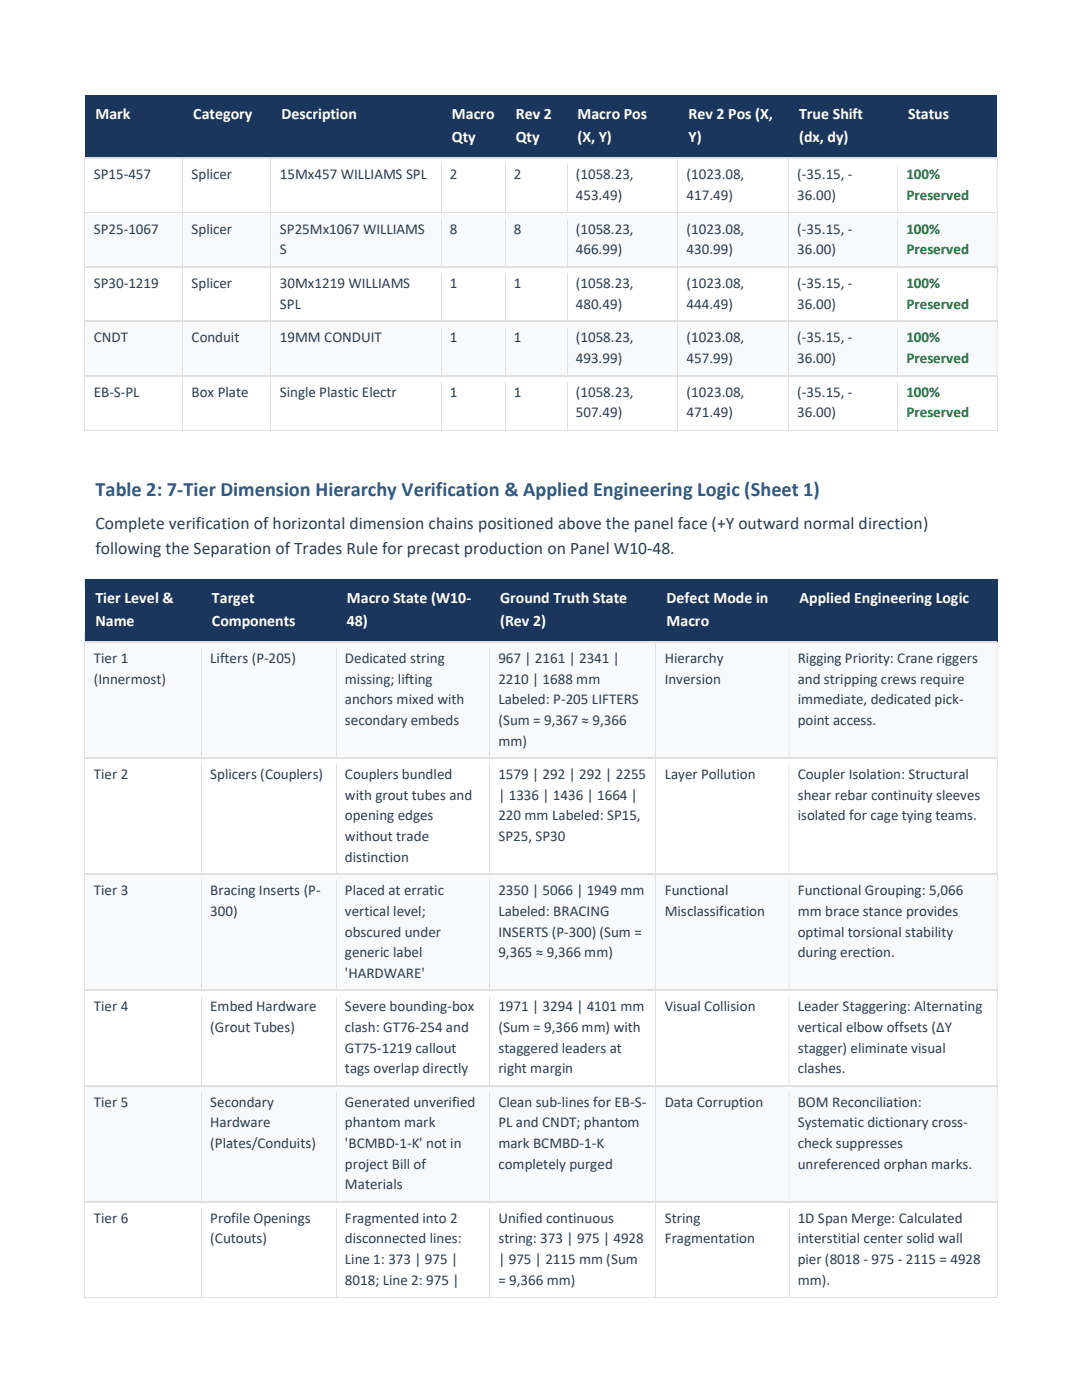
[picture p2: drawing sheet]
<svg xmlns="http://www.w3.org/2000/svg" width="216mm" height="279mm" viewBox="0 0 216 279" stroke-linecap="round" stroke-linejoin="round" font-family="sans-serif">
<defs><g id="words">
<text font-size="4.1" fill="#2e5b88" x="19" y="99">Table 2: 7-Tier Dimension Hierarchy Verification &amp; Applied Engineering Logic (Sheet 1)</text>
<g font-size="3.5" fill="#2c3e50">
<text x="19" y="105.6">Complete verification of horizontal dimension chains positioned above the panel face (+Y outward normal direction)</text>
<text x="19" y="110.5">following the Separation of Trades Rule for precast production on Panel W10-48.</text>
</g>
<g font-size="3.2" fill="#fff">
<text x="19" y="23.8">Mark</text>
<text x="38.6" y="23.8">Category</text>
<text x="56.2" y="23.8">Description</text>
<text x="90.2" y="23.8">Macro</text>
<text x="102.9" y="23.8">Rev 2</text>
<text x="115.2" y="23.8">Macro Pos</text>
<text x="137.4" y="23.8">Rev 2 Pos (X,</text>
<text x="159.5" y="23.8">True Shift</text>
<text x="181.2" y="23.8">Status</text>
<text x="90.2" y="28.3">Qty</text>
<text x="102.9" y="28.3">Qty</text>
<text x="115.2" y="28.3">(X, Y)</text>
<text x="137.4" y="28.3">Y)</text>
<text x="159.5" y="28.3">(dx, dy)</text>
<text x="19" y="120.4">Tier Level &amp;</text>
<text x="19" y="124.9">Name</text>
<text x="42.3" y="120.4">Target</text>
<text x="42.3" y="124.9">Components</text>
<text x="69.2" y="120.4">Macro State (W10-</text>
<text x="69.2" y="124.9">48)</text>
<text x="99.8" y="120.4">Ground Truth State</text>
<text x="99.8" y="124.9">(Rev 2)</text>
<text x="133" y="120.4">Defect Mode in</text>
<text x="133" y="124.9">Macro</text>
<text x="159.6" y="120.4">Applied Engineering Logic</text>
</g>
<g font-size="3" fill="#2c3e50">
<text x="18.7" y="35.8">SP15-457</text>
<text x="38.2" y="35.8">Splicer</text>
<text x="55.8" y="35.8">15Mx457 WILLIAMS SPL</text>
<text x="89.8" y="35.8">2</text>
<text x="102.5" y="35.8">2</text>
<text x="114.9" y="35.8">(1058.23,</text>
<text x="137" y="35.8">(1023.08,</text>
<text x="159.1" y="35.8">(-35.15, -</text>
<text x="114.9" y="39.9">453.49)</text>
<text x="137" y="39.9">417.49)</text>
<text x="159.1" y="39.9">36.00)</text>
<text x="18.7" y="46.7">SP25-1067</text>
<text x="38.2" y="46.7">Splicer</text>
<text x="55.8" y="46.7">SP25Mx1067 WILLIAMS</text>
<text x="89.8" y="46.7">8</text>
<text x="102.5" y="46.7">8</text>
<text x="114.9" y="46.7">(1058.23,</text>
<text x="137" y="46.7">(1023.08,</text>
<text x="159.1" y="46.7">(-35.15, -</text>
<text x="55.8" y="50.7">S</text>
<text x="114.9" y="50.7">466.99)</text>
<text x="137" y="50.7">430.99)</text>
<text x="159.1" y="50.7">36.00)</text>
<text x="18.7" y="57.5">SP30-1219</text>
<text x="38.2" y="57.5">Splicer</text>
<text x="55.8" y="57.5">30Mx1219 WILLIAMS</text>
<text x="89.8" y="57.5">1</text>
<text x="102.5" y="57.5">1</text>
<text x="114.9" y="57.5">(1058.23,</text>
<text x="137" y="57.5">(1023.08,</text>
<text x="159.1" y="57.5">(-35.15, -</text>
<text x="55.8" y="61.6">SPL</text>
<text x="114.9" y="61.6">480.49)</text>
<text x="137" y="61.6">444.49)</text>
<text x="159.1" y="61.6">36.00)</text>
<text x="18.7" y="68.3">CNDT</text>
<text x="38.2" y="68.3">Conduit</text>
<text x="55.8" y="68.3">19MM CONDUIT</text>
<text x="89.8" y="68.3">1</text>
<text x="102.5" y="68.3">1</text>
<text x="114.9" y="68.3">(1058.23,</text>
<text x="137" y="68.3">(1023.08,</text>
<text x="159.1" y="68.3">(-35.15, -</text>
<text x="114.9" y="72.4">493.99)</text>
<text x="137" y="72.4">457.99)</text>
<text x="159.1" y="72.4">36.00)</text>
<text x="18.7" y="79.2">EB-S-PL</text>
<text x="38.2" y="79.2">Box Plate</text>
<text x="55.8" y="79.2">Single Plastic Electr</text>
<text x="89.8" y="79.2">1</text>
<text x="102.5" y="79.2">1</text>
<text x="114.9" y="79.2">(1058.23,</text>
<text x="114.9" y="83.3">507.49)</text>
<text x="137" y="79.2">(1023.08,</text>
<text x="137" y="83.3">471.49)</text>
<text x="159.1" y="79.2">(-35.15, -</text>
<text x="159.1" y="83.3">36.00)</text>
<text x="18.7" y="132.4">Tier 1</text>
<text x="18.7" y="136.5">(Innermost)</text>
<text x="42" y="132.4">Lifters (P-205)</text>
<text x="68.8" y="132.4">Dedicated string</text>
<text x="68.8" y="136.5">missing; lifting</text>
<text x="99.4" y="132.4">967 | 2161 | 2341 |</text>
<text x="99.4" y="136.5">2210 | 1688 mm</text>
<text x="132.6" y="132.4">Hierarchy</text>
<text x="132.6" y="136.5">Inversion</text>
<text x="159.2" y="132.4">Rigging Priority: Crane riggers</text>
<text x="159.2" y="136.5">and stripping crews require</text>
<text x="68.8" y="140.6">anchors mixed with</text>
<text x="99.4" y="140.6">Labeled: P-205 LIFTERS</text>
<text x="159.2" y="140.6">immediate, dedicated pick-</text>
<text x="68.8" y="144.7">secondary embeds</text>
<text x="99.4" y="144.7">(Sum = 9,367 ≈ 9,366</text>
<text x="99.4" y="148.8">mm)</text>
<text x="159.2" y="144.7">point access.</text>
<text x="18.7" y="155.5">Tier 2</text>
<text x="42" y="155.5">Splicers (Couplers)</text>
<text x="68.8" y="155.5">Couplers bundled</text>
<text x="99.4" y="155.5">1579 | 292 | 292 | 2255</text>
<text x="132.6" y="155.5">Layer Pollution</text>
<text x="159.2" y="155.5">Coupler Isolation: Structural</text>
<text x="68.8" y="159.6">with grout tubes and</text>
<text x="99.4" y="159.6">| 1336 | 1436 | 1664 |</text>
<text x="159.2" y="159.6">shear rebar continuity sleeves</text>
<text x="68.8" y="163.7">opening edges</text>
<text x="68.8" y="167.9">without trade</text>
<text x="99.4" y="163.7">220 mm Labeled: SP15,</text>
<text x="99.4" y="167.9">SP25, SP30</text>
<text x="159.2" y="163.7">isolated for cage tying teams.</text>
<text x="68.8" y="172">distinction</text>
<text x="18.7" y="178.7">Tier 3</text>
<text x="42" y="178.7">Bracing Inserts (P-</text>
<text x="68.8" y="178.7">Placed at erratic</text>
<text x="99.4" y="178.7">2350 | 5066 | 1949 mm</text>
<text x="132.6" y="178.7">Functional</text>
<text x="159.2" y="178.7">Functional Grouping: 5,066</text>
<text x="42" y="182.8">300)</text>
<text x="68.8" y="182.8">vertical level;</text>
<text x="99.4" y="182.8">Labeled: BRACING</text>
<text x="132.6" y="182.8">Misclassification</text>
<text x="159.2" y="182.8">mm brace stance provides</text>
<text x="68.8" y="186.9">obscured under</text>
<text x="68.8" y="191">generic label</text>
<text x="99.4" y="186.9">INSERTS (P-300) (Sum =</text>
<text x="99.4" y="191">9,365 ≈ 9,366 mm)</text>
<text x="159.2" y="186.9">optimal torsional stability</text>
<text x="159.2" y="191">during erection.</text>
<text x="68.8" y="195.1">'HARDWARE'</text>
<text x="18.7" y="201.8">Tier 4</text>
<text x="42" y="201.8">Embed Hardware</text>
<text x="68.8" y="201.8">Severe bounding-box</text>
<text x="99.4" y="201.8">1971 | 3294 | 4101 mm</text>
<text x="132.6" y="201.8">Visual Collision</text>
<text x="159.2" y="201.8">Leader Staggering: Alternating</text>
<text x="42" y="206">(Grout Tubes)</text>
<text x="68.8" y="206">clash: GT76-254 and</text>
<text x="99.4" y="206">(Sum = 9,366 mm) with</text>
<text x="159.2" y="206">vertical elbow offsets (ΔY</text>
<text x="68.8" y="210.1">GT75-1219 callout</text>
<text x="68.8" y="214.2">tags overlap directly</text>
<text x="99.4" y="210.1">staggered leaders at</text>
<text x="99.4" y="214.2">right margin</text>
<text x="159.2" y="210.1">stagger) eliminate visual</text>
<text x="159.2" y="214.2">clashes.</text>
<text x="18.7" y="220.9">Tier 5</text>
<text x="42" y="220.9">Secondary</text>
<text x="68.8" y="220.9">Generated unverified</text>
<text x="99.4" y="220.9">Clean sub-lines for EB-S-</text>
<text x="132.6" y="220.9">Data Corruption</text>
<text x="159.2" y="220.9">BOM Reconciliation:</text>
<text x="42" y="225">Hardware</text>
<text x="68.8" y="225">phantom mark</text>
<text x="99.4" y="225">PL and CNDT; phantom</text>
<text x="159.2" y="225">Systematic dictionary cross-</text>
<text x="42" y="229.1">(Plates/Conduits)</text>
<text x="68.8" y="229.1">'BCMBD-1-K' not in</text>
<text x="68.8" y="233.2">project Bill of</text>
<text x="99.4" y="229.1">mark BCMBD-1-K</text>
<text x="99.4" y="233.2">completely purged</text>
<text x="159.2" y="229.1">check suppresses</text>
<text x="159.2" y="233.2">unreferenced orphan marks.</text>
<text x="68.8" y="237.3">Materials</text>
<text x="18.7" y="244.1">Tier 6</text>
<text x="42" y="244.1">Profile Openings</text>
<text x="68.8" y="244.1">Fragmented into 2</text>
<text x="99.4" y="244.1">Unified continuous</text>
<text x="132.6" y="244.1">String</text>
<text x="159.2" y="244.1">1D Span Merge: Calculated</text>
<text x="42" y="248.2">(Cutouts)</text>
<text x="68.8" y="248.2">disconnected lines:</text>
<text x="99.4" y="248.2">string: 373 | 975 | 4928</text>
<text x="132.6" y="248.2">Fragmentation</text>
<text x="159.2" y="248.2">interstitial center solid wall</text>
<text x="68.8" y="252.3">Line 1: 373 | 975 |</text>
<text x="68.8" y="256.4">8018; Line 2: 975 |</text>
<text x="99.4" y="252.3">| 975 | 2115 mm (Sum</text>
<text x="99.4" y="256.4">= 9,366 mm)</text>
<text x="159.2" y="252.3">pier (8018 - 975 - 2115 = 4928</text>
<text x="159.2" y="256.4">mm).</text>
</g>
<g font-size="3" fill="#1e7e34">
<text x="180.8" y="35.8">100%</text>
<text x="180.8" y="39.9">Preserved</text>
<text x="180.8" y="46.7">100%</text>
<text x="180.8" y="50.7">Preserved</text>
<text x="180.8" y="57.5">100%</text>
<text x="180.8" y="61.6">Preserved</text>
<text x="180.8" y="68.3">100%</text>
<text x="180.8" y="72.4">Preserved</text>
<text x="180.8" y="79.2">100%</text>
<text x="180.8" y="83.3">Preserved</text>
</g>
</g></defs>
<g fill="#1b365d">
<path d="M16.9 19h19.5v12.5h-19.5z"/>
<path d="M19 20.8h15.3v4.5h-15.3z"/>
<path d="M36.4 19h17.7v12.5h-17.7z"/>
<path d="M38.6 20.8h13.3v4.5h-13.3z"/>
<path d="M54.1 19h34v12.5h-34z"/>
<path d="M56.2 20.8h29.7v4.5h-29.7z"/>
<path d="M88.1 19h12.7v12.5h-12.7z"/>
<path d="M90.2 20.8h8.5v4.5h-8.5z"/>
<path d="M90.2 25.3h8.5v4.4h-8.5z"/>
<path d="M100.8 19h12.3v12.5h-12.3z"/>
<path d="M102.9 20.8h8.1v4.5h-8.1z"/>
<path d="M102.9 25.3h8.1v4.4h-8.1z"/>
<path d="M113.1 19h22.2v12.5h-22.2z"/>
<path d="M115.2 20.8h17.9v4.5h-17.9z"/>
<path d="M115.2 25.3h17.9v4.4h-17.9z"/>
<path d="M135.3 19h22.1v12.5h-22.1z"/>
<path d="M137.4 20.8h17.8v4.5h-17.8z"/>
<path d="M137.4 25.3h17.8v4.4h-17.8z"/>
<path d="M157.4 19h21.7v12.5h-21.7z"/>
<path d="M159.5 20.8h17.5v4.5h-17.5z"/>
<path d="M159.5 25.3h17.5v4.4h-17.5z"/>
<path d="M179.1 19h19.9v12.5h-19.9z"/>
<path d="M181.2 20.8h15.6v4.5h-15.6z"/>
<path d="M179.1 19h19.9v1.8h-19.9z"/>
<path d="M179.1 29.7h19.9v1.8h-19.9z"/>
</g>
<g fill="#1b365d">
<path d="M16.9 19h162.2v1.8h-162.2z" fill-rule="evenodd"/>
<path d="M16.9 29.7h162.2v1.8h-162.2z" fill-rule="evenodd"/>
</g>
<g fill="#fff">
<path d="M17 31.7h19.4v10.6h-19.4z"/>
<path d="M18.7 32.9h16v4.1h-16z"/>
<path d="M36.5 31.7h17.5v10.6h-17.5z"/>
<path d="M38.2 32.9h14.1v4.1h-14.1z"/>
<path d="M54.1 31.7h33.9v10.6h-33.9z"/>
<path d="M55.8 32.9h30.5v4.1h-30.5z"/>
<path d="M88.1 31.7h12.6v10.6h-12.6z"/>
<path d="M89.8 32.9h9.2v4.1h-9.2z"/>
<path d="M100.9 31.7h12.1v10.6h-12.1z"/>
<path d="M102.5 32.9h8.9v4.1h-8.9z"/>
<path d="M113.2 31.7h21.9v10.6h-21.9z"/>
<path d="M114.9 32.9h18.6v4.1h-18.6z"/>
<path d="M114.9 37h18.6v4.1h-18.6z"/>
<path d="M135.3 31.7h22v10.6h-22z"/>
<path d="M137 32.9h18.6v4.1h-18.6z"/>
<path d="M137 37h18.6v4.1h-18.6z"/>
<path d="M157.4 31.7h21.6v10.6h-21.6z"/>
<path d="M159.1 32.9h18.2v4.1h-18.2z"/>
<path d="M159.1 37h18.2v4.1h-18.2z"/>
<path d="M179.2 31.7h19.7v10.6h-19.7z"/>
<path d="M180.8 32.9h16.4v4.1h-16.4z"/>
<path d="M180.8 37h16.4v4.1h-16.4z"/>
</g>
<path d="M16.8 31.5h.2v1.4h-.2z" fill-rule="evenodd" fill="#e0e0e0"/>
<g fill="#fff">
<path d="M17 31.5h.2v1.4h-.2z" fill-rule="evenodd"/>
<path d="M17.2 31.5h19.2v1.4h-19.2z" fill-rule="evenodd"/>
</g>
<path d="M36.4 31.5h.1v1.4h-.1z" fill-rule="evenodd" fill="#e0e0e0"/>
<g fill="#fff">
<path d="M36.5 31.5h.2v1.4h-.2z" fill-rule="evenodd"/>
<path d="M36.7 31.5h17.3v1.4h-17.3z" fill-rule="evenodd"/>
</g>
<path d="M54 31.5h.1v1.4h-.1z" fill-rule="evenodd" fill="#e0e0e0"/>
<g fill="#fff">
<path d="M54.1 31.5h.2v1.4h-.2z" fill-rule="evenodd"/>
<path d="M54.3 31.5h33.7v1.4h-33.7z" fill-rule="evenodd"/>
</g>
<path d="M88 31.5h.1v1.4h-.1z" fill-rule="evenodd" fill="#e0e0e0"/>
<g fill="#fff">
<path d="M88.1 31.5h.2v1.4h-.2z" fill-rule="evenodd"/>
<path d="M88.3 31.5h12.4v1.4h-12.4z" fill-rule="evenodd"/>
</g>
<path d="M100.7 31.5h.2v1.4h-.2z" fill-rule="evenodd" fill="#e0e0e0"/>
<g fill="#fff">
<path d="M100.9 31.5h.1v1.4h-.1z" fill-rule="evenodd"/>
<path d="M101 31.5h12.1v1.4h-12.1z" fill-rule="evenodd"/>
</g>
<path d="M113.1 31.5h.1v1.4h-.1z" fill-rule="evenodd" fill="#e0e0e0"/>
<g fill="#fff">
<path d="M113.2 31.5h.2v1.4h-.2z" fill-rule="evenodd"/>
<path d="M113.4 31.5h21.8v1.4h-21.8z" fill-rule="evenodd"/>
</g>
<path d="M135.2 31.5h.1v1.4h-.1z" fill-rule="evenodd" fill="#e0e0e0"/>
<g fill="#fff">
<path d="M135.3 31.5h.2v1.4h-.2z" fill-rule="evenodd"/>
<path d="M135.5 31.5h21.8v1.4h-21.8z" fill-rule="evenodd"/>
</g>
<path d="M157.3 31.5h.1v1.4h-.1z" fill-rule="evenodd" fill="#e0e0e0"/>
<g fill="#fff">
<path d="M157.4 31.5h.2v1.4h-.2z" fill-rule="evenodd"/>
<path d="M157.6 31.5h21.4v1.4h-21.4z" fill-rule="evenodd"/>
</g>
<path d="M179 31.5h.2v1.4h-.2z" fill-rule="evenodd" fill="#e0e0e0"/>
<g fill="#fff">
<path d="M179.2 31.5h.1v1.4h-.1z" fill-rule="evenodd"/>
<path d="M179.3 31.5h19.6v1.4h-19.6z" fill-rule="evenodd"/>
</g>
<path d="M198.9 31.5h.2v1.4h-.2z" fill-rule="evenodd" fill="#e0e0e0"/>
<path d="M16.9 41.1h19.5v1.2h-19.5z" fill="#fff"/>
<path d="M16.9 32.9v9.4" fill="none" stroke="#e0e0e0" stroke-width=".2"/>
<path d="M36.4 41.1h17.7v1.2h-17.7z" fill="#fff"/>
<path d="M36.4 32.9v9.4" fill="none" stroke="#e0e0e0" stroke-width=".2"/>
<path d="M54.1 41.1h34v1.2h-34z" fill="#fff"/>
<path d="M54.1 32.9v9.4" fill="none" stroke="#e0e0e0" stroke-width=".2"/>
<path d="M88.1 41.1h12.7v1.2h-12.7z" fill="#fff"/>
<path d="M88.1 32.9v9.4" fill="none" stroke="#e0e0e0" stroke-width=".2"/>
<path d="M100.8 41.1h12.4v1.2h-12.4z" fill="#fff"/>
<path d="M100.8 32.9v9.4" fill="none" stroke="#e0e0e0" stroke-width=".2"/>
<path d="M113.2 41.1h22.1v1.2h-22.1z" fill="#fff"/>
<path d="M113.2 32.9v9.4" fill="none" stroke="#e0e0e0" stroke-width=".2"/>
<path d="M135.3 41.1h22.1v1.2h-22.1z" fill="#fff"/>
<path d="M135.3 32.9v9.4" fill="none" stroke="#e0e0e0" stroke-width=".2"/>
<path d="M157.4 41.1h21.7v1.2h-21.7z" fill="#fff"/>
<path d="M157.4 32.9v9.4" fill="none" stroke="#e0e0e0" stroke-width=".2"/>
<path d="M179.1 41.1h19.9v1.2h-19.9z" fill="#fff"/>
<path d="M179 32.9h.2v9.4h-.2zM198.9 32.9h.2v9.4h-.2z" fill-rule="evenodd" fill="#e0e0e0"/>
<g fill="#f8f9fa">
<path d="M17 42.5h19.4v10.7h-19.4z"/>
<path d="M18.7 43.8h16v4h-16z"/>
<path d="M36.5 42.5h17.5v10.7h-17.5z"/>
<path d="M38.2 43.8h14.1v4h-14.1z"/>
<path d="M54.1 42.5h33.9v10.7h-33.9z"/>
<path d="M55.8 43.8h30.5v4h-30.5z"/>
<path d="M55.8 47.8h30.5v4.1h-30.5z"/>
<path d="M88.1 42.5h12.6v10.7h-12.6z"/>
<path d="M89.8 43.8h9.2v4h-9.2z"/>
<path d="M100.9 42.5h12.1v10.7h-12.1z"/>
<path d="M102.5 43.8h8.9v4h-8.9z"/>
<path d="M113.2 42.5h21.9v10.7h-21.9z"/>
<path d="M114.9 43.8h18.6v4h-18.6z"/>
<path d="M114.9 47.8h18.6v4.1h-18.6z"/>
<path d="M135.3 42.5h22v10.7h-22z"/>
<path d="M137 43.8h18.6v4h-18.6z"/>
<path d="M137 47.8h18.6v4.1h-18.6z"/>
<path d="M157.4 42.5h21.6v10.7h-21.6z"/>
<path d="M159.1 43.8h18.2v4h-18.2z"/>
<path d="M159.1 47.8h18.2v4.1h-18.2z"/>
<path d="M179.2 42.5h19.7v10.7h-19.7z"/>
<path d="M180.8 43.8h16.4v4h-16.4z"/>
<path d="M180.8 47.8h16.4v4.1h-16.4z"/>
</g>
<path d="M16.8 42.3h.2v1.4h-.2z" fill="#e0e0e0"/>
<path d="M17 42.3h19.4v1.4h-19.4z" fill-rule="evenodd" fill="#fff"/>
<path d="M36.4 42.3h.1v1.4h-.1z" fill="#e0e0e0"/>
<path d="M36.5 42.3h17.5v1.4h-17.5z" fill-rule="evenodd" fill="#fff"/>
<path d="M54 42.3h.1v1.4h-.1z" fill="#e0e0e0"/>
<path d="M54.1 42.3h33.9v1.4h-33.9z" fill-rule="evenodd" fill="#fff"/>
<path d="M88 42.3h.1v1.4h-.1z" fill="#e0e0e0"/>
<path d="M88.1 42.3h12.6v1.4h-12.6z" fill-rule="evenodd" fill="#fff"/>
<path d="M100.7 42.3h.2v1.4h-.2z" fill="#e0e0e0"/>
<path d="M100.9 42.3h12.2v1.4h-12.2z" fill-rule="evenodd" fill="#fff"/>
<path d="M113.1 42.3h.1v1.4h-.1z" fill="#e0e0e0"/>
<path d="M113.2 42.3h22v1.4h-22z" fill-rule="evenodd" fill="#fff"/>
<path d="M135.2 42.3h.1v1.4h-.1z" fill="#e0e0e0"/>
<path d="M135.3 42.3h22v1.4h-22z" fill-rule="evenodd" fill="#fff"/>
<path d="M157.3 42.3h.1v1.4h-.1z" fill="#e0e0e0"/>
<path d="M157.4 42.3h21.6v1.4h-21.6z" fill-rule="evenodd" fill="#fff"/>
<path d="M179 42.3h.2v1.4h-.2z" fill="#e0e0e0"/>
<path d="M179.2 42.3h19.7v1.4h-19.7z" fill-rule="evenodd" fill="#fff"/>
<path d="M198.9 42.3h.2v1.4h-.2z" fill="#e0e0e0"/>
<path d="M16.9 52h19.5v1.2h-19.5z" fill="#f8f9fa"/>
<path d="M16.9 43.7v9.5" fill="none" stroke="#e0e0e0" stroke-width=".2"/>
<path d="M36.4 52h17.7v1.2h-17.7z" fill="#f8f9fa"/>
<path d="M36.4 43.7v9.5" fill="none" stroke="#e0e0e0" stroke-width=".2"/>
<path d="M54.1 52h34v1.2h-34z" fill="#f8f9fa"/>
<path d="M54.1 43.7v9.5" fill="none" stroke="#e0e0e0" stroke-width=".2"/>
<path d="M88.1 52h12.7v1.2h-12.7z" fill="#f8f9fa"/>
<path d="M88.1 43.7v9.5" fill="none" stroke="#e0e0e0" stroke-width=".2"/>
<path d="M100.8 52h12.4v1.2h-12.4z" fill="#f8f9fa"/>
<path d="M100.8 43.7v9.5" fill="none" stroke="#e0e0e0" stroke-width=".2"/>
<path d="M113.2 52h22.1v1.2h-22.1z" fill="#f8f9fa"/>
<path d="M113.2 43.7v9.5" fill="none" stroke="#e0e0e0" stroke-width=".2"/>
<path d="M135.3 52h22.1v1.2h-22.1z" fill="#f8f9fa"/>
<path d="M135.3 43.7v9.5" fill="none" stroke="#e0e0e0" stroke-width=".2"/>
<path d="M157.4 52h21.7v1.2h-21.7z" fill="#f8f9fa"/>
<path d="M157.4 43.7v9.5" fill="none" stroke="#e0e0e0" stroke-width=".2"/>
<path d="M179.1 52h19.9v1.2h-19.9z" fill="#f8f9fa"/>
<path d="M179 43.7h.2v9.5h-.2zM198.9 43.7h.2v9.5h-.2z" fill-rule="evenodd" fill="#e0e0e0"/>
<g fill="#fff">
<path d="M17 53.4h19.4v10.7h-19.4z"/>
<path d="M18.7 54.6h16v4.1h-16z"/>
<path d="M36.5 53.4h17.5v10.7h-17.5z"/>
<path d="M38.2 54.6h14.1v4.1h-14.1z"/>
<path d="M54.1 53.4h33.9v10.7h-33.9z"/>
<path d="M55.8 54.6h30.5v4.1h-30.5z"/>
<path d="M55.8 58.7h30.5v4.1h-30.5z"/>
<path d="M88.1 53.4h12.6v10.7h-12.6z"/>
<path d="M89.8 54.6h9.2v4.1h-9.2z"/>
<path d="M100.9 53.4h12.1v10.7h-12.1z"/>
<path d="M102.5 54.6h8.9v4.1h-8.9z"/>
<path d="M113.2 53.4h21.9v10.7h-21.9z"/>
<path d="M114.9 54.6h18.6v4.1h-18.6z"/>
<path d="M114.9 58.7h18.6v4.1h-18.6z"/>
<path d="M135.3 53.4h22v10.7h-22z"/>
<path d="M137 54.6h18.6v4.1h-18.6z"/>
<path d="M137 58.7h18.6v4.1h-18.6z"/>
<path d="M157.4 53.4h21.6v10.7h-21.6z"/>
<path d="M159.1 54.6h18.2v4.1h-18.2z"/>
<path d="M159.1 58.7h18.2v4.1h-18.2z"/>
<path d="M179.2 53.4h19.7v10.7h-19.7z"/>
<path d="M180.8 54.6h16.4v4.1h-16.4z"/>
<path d="M180.8 58.7h16.4v4.1h-16.4z"/>
</g>
<path d="M16.8 53.2h.2v1.4h-.2z" fill="#e0e0e0"/>
<path d="M17 53.2h19.4v1.4h-19.4z" fill-rule="evenodd" fill="#fff"/>
<path d="M36.4 53.2h.1v1.4h-.1z" fill="#e0e0e0"/>
<path d="M36.5 53.2h17.5v1.4h-17.5z" fill-rule="evenodd" fill="#fff"/>
<path d="M54 53.2h.1v1.4h-.1z" fill="#e0e0e0"/>
<path d="M54.1 53.2h33.9v1.4h-33.9z" fill-rule="evenodd" fill="#fff"/>
<path d="M88 53.2h.1v1.4h-.1z" fill="#e0e0e0"/>
<path d="M88.1 53.2h12.6v1.4h-12.6z" fill-rule="evenodd" fill="#fff"/>
<path d="M100.7 53.2h.2v1.4h-.2z" fill="#e0e0e0"/>
<path d="M100.9 53.2h12.2v1.4h-12.2z" fill-rule="evenodd" fill="#fff"/>
<path d="M113.1 53.2h.1v1.4h-.1z" fill="#e0e0e0"/>
<path d="M113.2 53.2h22v1.4h-22z" fill-rule="evenodd" fill="#fff"/>
<path d="M135.2 53.2h.1v1.4h-.1z" fill="#e0e0e0"/>
<path d="M135.3 53.2h22v1.4h-22z" fill-rule="evenodd" fill="#fff"/>
<path d="M157.3 53.2h.1v1.4h-.1z" fill="#e0e0e0"/>
<path d="M157.4 53.2h21.6v1.4h-21.6z" fill-rule="evenodd" fill="#fff"/>
<path d="M179 53.2h.2v1.4h-.2z" fill="#e0e0e0"/>
<path d="M179.2 53.2h19.7v1.4h-19.7z" fill-rule="evenodd" fill="#fff"/>
<path d="M198.9 53.2h.2v1.4h-.2z" fill="#e0e0e0"/>
<path d="M16.9 62.8h19.5v1.3h-19.5z" fill="#fff"/>
<path d="M16.9 54.6v9.5" fill="none" stroke="#e0e0e0" stroke-width=".2"/>
<path d="M36.4 62.8h17.7v1.3h-17.7z" fill="#fff"/>
<path d="M36.4 54.6v9.5" fill="none" stroke="#e0e0e0" stroke-width=".2"/>
<path d="M54.1 62.8h34v1.3h-34z" fill="#fff"/>
<path d="M54.1 54.6v9.5" fill="none" stroke="#e0e0e0" stroke-width=".2"/>
<path d="M88.1 62.8h12.7v1.3h-12.7z" fill="#fff"/>
<path d="M88.1 54.6v9.5" fill="none" stroke="#e0e0e0" stroke-width=".2"/>
<path d="M100.8 62.8h12.4v1.3h-12.4z" fill="#fff"/>
<path d="M100.8 54.6v9.5" fill="none" stroke="#e0e0e0" stroke-width=".2"/>
<path d="M113.2 62.8h22.1v1.3h-22.1z" fill="#fff"/>
<path d="M113.2 54.6v9.5" fill="none" stroke="#e0e0e0" stroke-width=".2"/>
<path d="M135.3 62.8h22.1v1.3h-22.1z" fill="#fff"/>
<path d="M135.3 54.6v9.5" fill="none" stroke="#e0e0e0" stroke-width=".2"/>
<path d="M157.4 62.8h21.7v1.3h-21.7z" fill="#fff"/>
<path d="M157.4 54.6v9.5" fill="none" stroke="#e0e0e0" stroke-width=".2"/>
<path d="M179.1 62.8h19.9v1.3h-19.9z" fill="#fff"/>
<path d="M179 54.6h.2v9.5h-.2zM198.9 54.6h.2v9.5h-.2z" fill-rule="evenodd" fill="#e0e0e0"/>
<g fill="#f8f9fa">
<path d="M17 64.2h19.4v10.7h-19.4z"/>
<path d="M18.7 65.4h16v4.2h-16z"/>
<path d="M36.5 64.2h17.5v10.7h-17.5z"/>
<path d="M38.2 65.4h14.1v4.2h-14.1z"/>
<path d="M54.1 64.2h33.9v10.7h-33.9z"/>
<path d="M55.8 65.4h30.5v4.2h-30.5z"/>
<path d="M88.1 64.2h12.6v10.7h-12.6z"/>
<path d="M89.8 65.4h9.2v4.2h-9.2z"/>
<path d="M100.9 64.2h12.1v10.7h-12.1z"/>
<path d="M102.5 65.4h8.9v4.2h-8.9z"/>
<path d="M113.2 64.2h21.9v10.7h-21.9z"/>
<path d="M114.9 65.4h18.6v4.2h-18.6z"/>
<path d="M114.9 69.6h18.6v4.1h-18.6z"/>
<path d="M135.3 64.2h22v10.7h-22z"/>
<path d="M137 65.4h18.6v4.2h-18.6z"/>
<path d="M137 69.6h18.6v4.1h-18.6z"/>
<path d="M157.4 64.2h21.6v10.7h-21.6z"/>
<path d="M159.1 65.4h18.2v4.2h-18.2z"/>
<path d="M159.1 69.6h18.2v4.1h-18.2z"/>
<path d="M179.2 64.2h19.7v10.7h-19.7z"/>
<path d="M180.8 65.4h16.4v4.2h-16.4z"/>
<path d="M180.8 69.6h16.4v4.1h-16.4z"/>
</g>
<path d="M16.8 64.1h.2v1.3h-.2z" fill="#e0e0e0"/>
<path d="M17 64.1h19.4v1.3h-19.4z" fill-rule="evenodd" fill="#fff"/>
<path d="M36.4 64.1h.1v1.3h-.1z" fill="#e0e0e0"/>
<path d="M36.5 64.1h17.5v1.3h-17.5z" fill-rule="evenodd" fill="#fff"/>
<path d="M54 64.1h.1v1.3h-.1z" fill="#e0e0e0"/>
<path d="M54.1 64.1h33.9v1.3h-33.9z" fill-rule="evenodd" fill="#fff"/>
<path d="M88 64.1h.1v1.3h-.1z" fill="#e0e0e0"/>
<path d="M88.1 64.1h12.6v1.3h-12.6z" fill-rule="evenodd" fill="#fff"/>
<path d="M100.7 64.1h.2v1.3h-.2z" fill="#e0e0e0"/>
<path d="M100.9 64.1h12.2v1.3h-12.2z" fill-rule="evenodd" fill="#fff"/>
<path d="M113.1 64.1h.1v1.3h-.1z" fill="#e0e0e0"/>
<path d="M113.2 64.1h22v1.3h-22z" fill-rule="evenodd" fill="#fff"/>
<path d="M135.2 64.1h.1v1.3h-.1z" fill="#e0e0e0"/>
<path d="M135.3 64.1h22v1.3h-22z" fill-rule="evenodd" fill="#fff"/>
<path d="M157.3 64.1h.1v1.3h-.1z" fill="#e0e0e0"/>
<path d="M157.4 64.1h21.6v1.3h-21.6z" fill-rule="evenodd" fill="#fff"/>
<path d="M179 64.1h.2v1.3h-.2z" fill="#e0e0e0"/>
<path d="M179.2 64.1h19.7v1.3h-19.7z" fill-rule="evenodd" fill="#fff"/>
<path d="M198.9 64.1h.2v1.3h-.2z" fill="#e0e0e0"/>
<path d="M16.9 73.7h19.5v1.2h-19.5z" fill="#f8f9fa"/>
<path d="M16.9 65.4v9.5" fill="none" stroke="#e0e0e0" stroke-width=".2"/>
<path d="M36.4 73.7h17.7v1.2h-17.7z" fill="#f8f9fa"/>
<path d="M36.4 65.4v9.5" fill="none" stroke="#e0e0e0" stroke-width=".2"/>
<path d="M54.1 73.7h34v1.2h-34z" fill="#f8f9fa"/>
<path d="M54.1 65.4v9.5" fill="none" stroke="#e0e0e0" stroke-width=".2"/>
<path d="M88.1 73.7h12.7v1.2h-12.7z" fill="#f8f9fa"/>
<path d="M88.1 65.4v9.5" fill="none" stroke="#e0e0e0" stroke-width=".2"/>
<path d="M100.8 73.7h12.4v1.2h-12.4z" fill="#f8f9fa"/>
<path d="M100.8 65.4v9.5" fill="none" stroke="#e0e0e0" stroke-width=".2"/>
<path d="M113.2 73.7h22.1v1.2h-22.1z" fill="#f8f9fa"/>
<path d="M113.2 65.4v9.5" fill="none" stroke="#e0e0e0" stroke-width=".2"/>
<path d="M135.3 73.7h22.1v1.2h-22.1z" fill="#f8f9fa"/>
<path d="M135.3 65.4v9.5" fill="none" stroke="#e0e0e0" stroke-width=".2"/>
<path d="M157.4 73.7h21.7v1.2h-21.7z" fill="#f8f9fa"/>
<path d="M157.4 65.4v9.5" fill="none" stroke="#e0e0e0" stroke-width=".2"/>
<path d="M179.1 73.7h19.9v1.2h-19.9z" fill="#f8f9fa"/>
<path d="M179 65.4h.2v9.5h-.2zM198.9 65.4h.2v9.5h-.2z" fill-rule="evenodd" fill="#e0e0e0"/>
<g fill="#fff">
<path d="M17 75.1h19.4v10.6h-19.4z"/>
<path d="M18.7 76.3h16v4.1h-16z"/>
<path d="M36.5 75.1h17.5v10.6h-17.5z"/>
<path d="M38.2 76.3h14.1v4.1h-14.1z"/>
<path d="M54.1 75.1h33.9v10.6h-33.9z"/>
<path d="M55.8 76.3h30.5v4.1h-30.5z"/>
<path d="M88.1 75.1h12.6v10.6h-12.6z"/>
<path d="M89.8 76.3h9.2v4.1h-9.2z"/>
<path d="M100.9 75.1h12.1v10.6h-12.1z"/>
<path d="M102.5 76.3h8.9v4.1h-8.9z"/>
<path d="M113.2 75.1h21.9v10.6h-21.9z"/>
<path d="M114.9 76.3h18.6v4.1h-18.6z"/>
<path d="M114.9 80.4h18.6v4.1h-18.6z"/>
<path d="M135.3 75.1h22v10.6h-22z"/>
<path d="M137 76.3h18.6v4.1h-18.6z"/>
<path d="M137 80.4h18.6v4.1h-18.6z"/>
<path d="M157.4 75.1h21.6v10.6h-21.6z"/>
<path d="M159.1 76.3h18.2v4.1h-18.2z"/>
<path d="M159.1 80.4h18.2v4.1h-18.2z"/>
<path d="M179.2 75.1h19.7v10.6h-19.7z"/>
<path d="M180.8 76.3h16.4v4.1h-16.4z"/>
<path d="M180.8 80.4h16.4v4.1h-16.4z"/>
</g>
<path d="M16.8 74.9h.2v1.4h-.2z" fill="#e0e0e0"/>
<path d="M17 74.9h19.4v1.4h-19.4z" fill-rule="evenodd" fill="#fff"/>
<path d="M36.4 74.9h.1v1.4h-.1z" fill="#e0e0e0"/>
<path d="M36.5 74.9h17.5v1.4h-17.5z" fill-rule="evenodd" fill="#fff"/>
<path d="M54 74.9h.1v1.4h-.1z" fill="#e0e0e0"/>
<path d="M54.1 74.9h33.9v1.4h-33.9z" fill-rule="evenodd" fill="#fff"/>
<path d="M88 74.9h.1v1.4h-.1z" fill="#e0e0e0"/>
<path d="M88.1 74.9h12.6v1.4h-12.6z" fill-rule="evenodd" fill="#fff"/>
<path d="M100.7 74.9h.2v1.4h-.2z" fill="#e0e0e0"/>
<path d="M100.9 74.9h12.2v1.4h-12.2z" fill-rule="evenodd" fill="#fff"/>
<path d="M113.1 74.9h.1v1.4h-.1z" fill="#e0e0e0"/>
<path d="M113.2 74.9h22v1.4h-22z" fill-rule="evenodd" fill="#fff"/>
<path d="M135.2 74.9h.1v1.4h-.1z" fill="#e0e0e0"/>
<path d="M135.3 74.9h22v1.4h-22z" fill-rule="evenodd" fill="#fff"/>
<path d="M157.3 74.9h.1v1.4h-.1z" fill="#e0e0e0"/>
<path d="M157.4 74.9h21.6v1.4h-21.6z" fill-rule="evenodd" fill="#fff"/>
<path d="M179 74.9h.2v1.4h-.2z" fill="#e0e0e0"/>
<path d="M179.2 74.9h19.7v1.4h-19.7z" fill-rule="evenodd" fill="#fff"/>
<path d="M198.9 74.9h.2v1.4h-.2z" fill="#e0e0e0"/>
<path d="M16.9 84.5h19.5v1.3h-19.5z" fill="#fff"/>
<path d="M16.9 76.3v9.6M16.8 85.9h19.6" fill="none" stroke="#e0e0e0" stroke-width=".2"/>
<path d="M36.4 84.5h17.7v1.3h-17.7z" fill="#fff"/>
<path d="M36.4 76.3v9.6M36.5 85.9h17.5" fill="none" stroke="#e0e0e0" stroke-width=".2"/>
<path d="M54.1 84.5h34v1.3h-34z" fill="#fff"/>
<path d="M54.1 76.3v9.6M54.1 85.9h33.9" fill="none" stroke="#e0e0e0" stroke-width=".2"/>
<path d="M88.1 84.5h12.7v1.3h-12.7z" fill="#fff"/>
<path d="M88.1 76.3v9.6M88.1 85.9h12.6" fill="none" stroke="#e0e0e0" stroke-width=".2"/>
<path d="M100.8 84.5h12.4v1.3h-12.4z" fill="#fff"/>
<path d="M100.8 76.3v9.6M100.9 85.9h12.2" fill="none" stroke="#e0e0e0" stroke-width=".2"/>
<path d="M113.2 84.5h22.1v1.3h-22.1z" fill="#fff"/>
<path d="M113.2 76.3v9.6M113.2 85.9h22" fill="none" stroke="#e0e0e0" stroke-width=".2"/>
<path d="M135.3 84.5h22.1v1.3h-22.1z" fill="#fff"/>
<path d="M135.3 76.3v9.6M135.3 85.9h22" fill="none" stroke="#e0e0e0" stroke-width=".2"/>
<path d="M157.4 84.5h21.7v1.3h-21.7z" fill="#fff"/>
<path d="M157.4 76.3v9.6M157.4 85.9h21.6" fill="none" stroke="#e0e0e0" stroke-width=".2"/>
<path d="M179.1 84.5h19.9v1.3h-19.9z" fill="#fff"/>
<path d="M179.1 76.3v9.6M199 76.3v9.6M179.2 85.9h19.7" fill="none" stroke="#e0e0e0" stroke-width=".2"/>
<path d="M198.9 85.8h.2v.1h-.2z" fill="#e0e0e0"/>
<g fill="#1b365d">
<path d="M16.9 115.7h23.3v12.4h-23.3z"/>
<path d="M19 117.4h19.1v4.5h-19.1z"/>
<path d="M19 121.9h19.1v4.4h-19.1z"/>
<path d="M40.2 115.7h26.9v12.4h-26.9z"/>
<path d="M42.3 117.4h22.7v4.5h-22.7z"/>
<path d="M42.3 121.9h22.7v4.4h-22.7z"/>
<path d="M67.1 115.7h30.6v12.4h-30.6z"/>
<path d="M69.2 117.4h26.3v4.5h-26.3z"/>
<path d="M69.2 121.9h26.3v4.4h-26.3z"/>
<path d="M97.7 115.7h33.2v12.4h-33.2z"/>
<path d="M99.8 117.4h29v4.5h-29z"/>
<path d="M99.8 121.9h29v4.4h-29z"/>
<path d="M130.9 115.7h26.5v12.4h-26.5z"/>
<path d="M133 117.4h22.3v4.5h-22.3z"/>
<path d="M133 121.9h22.3v4.4h-22.3z"/>
<path d="M157.4 115.7h41.6v12.4h-41.6z"/>
<path d="M159.6 117.4h37.2v4.5h-37.2z"/>
</g>
<path d="M16.9 115.7h182.1v1.7h-182.1zM16.9 126.3h182.1v1.8h-182.1z" fill-rule="evenodd" fill="#1b365d"/>
<g fill="#f8f9fa">
<path d="M17 128.3h23.1v23h-23.1z"/>
<path d="M18.7 129.5h19.7v4.1h-19.7z"/>
<path d="M18.7 133.6h19.7v4.1h-19.7z"/>
<path d="M40.3 128.3h26.7v23h-26.7z"/>
<path d="M42 129.5h23.3v4.1h-23.3z"/>
<path d="M67.2 128.3h30.4v23h-30.4z"/>
<path d="M68.8 129.5h27.1v4.1h-27.1z"/>
<path d="M68.8 133.6h27.1v4.1h-27.1z"/>
<path d="M68.8 137.7h27.1v4.1h-27.1z"/>
<path d="M68.8 141.8h27.1v4.1h-27.1z"/>
<path d="M97.7 128.3h33.1v23h-33.1z"/>
<path d="M99.4 129.5h29.7v4.1h-29.7z"/>
<path d="M99.4 133.6h29.7v4.1h-29.7z"/>
<path d="M99.4 137.7h29.7v4.1h-29.7z"/>
<path d="M99.4 141.8h29.7v4.1h-29.7z"/>
<path d="M99.4 145.9h29.7v4.1h-29.7z"/>
<path d="M131 128.3h26.4v23h-26.4z"/>
<path d="M132.6 129.5h23.1v4.1h-23.1z"/>
<path d="M132.6 133.6h23.1v4.1h-23.1z"/>
<path d="M157.5 128.3h41.4v23h-41.4z"/>
<path d="M159.2 129.5h38v4.1h-38z"/>
<path d="M159.2 133.6h38v4.1h-38z"/>
<path d="M159.2 137.7h38v4.1h-38z"/>
<path d="M159.2 141.8h38v4.1h-38z"/>
</g>
<path d="M16.8 128.1h.2v1.4h-.2z" fill-rule="evenodd" fill="#e0e0e0"/>
<g fill="#fff">
<path d="M17 128.1h.2v1.4h-.2z" fill-rule="evenodd"/>
<path d="M17.2 128.1h22.9v1.4h-22.9z" fill-rule="evenodd"/>
</g>
<path d="M40.1 128.1h.2v1.4h-.2z" fill-rule="evenodd" fill="#e0e0e0"/>
<g fill="#fff">
<path d="M40.3 128.1h.1v1.4h-.1z" fill-rule="evenodd"/>
<path d="M40.4 128.1h26.6v1.4h-26.6z" fill-rule="evenodd"/>
</g>
<path d="M67 128.1h.2v1.4h-.2z" fill-rule="evenodd" fill="#e0e0e0"/>
<g fill="#fff">
<path d="M67.2 128.1h.2v1.4h-.2z" fill-rule="evenodd"/>
<path d="M67.4 128.1h30.2v1.4h-30.2z" fill-rule="evenodd"/>
</g>
<path d="M97.6 128.1h.1v1.4h-.1z" fill-rule="evenodd" fill="#e0e0e0"/>
<g fill="#fff">
<path d="M97.7 128.1h.2v1.4h-.2z" fill-rule="evenodd"/>
<path d="M97.9 128.1h32.9v1.4h-32.9z" fill-rule="evenodd"/>
</g>
<path d="M130.8 128.1h.2v1.4h-.2z" fill-rule="evenodd" fill="#e0e0e0"/>
<g fill="#fff">
<path d="M131 128.1h.1v1.4h-.1z" fill-rule="evenodd"/>
<path d="M131.1 128.1h26.3v1.4h-26.3z" fill-rule="evenodd"/>
</g>
<path d="M157.4 128.1h.1v1.4h-.1z" fill-rule="evenodd" fill="#e0e0e0"/>
<g fill="#fff">
<path d="M157.5 128.1h.2v1.4h-.2z" fill-rule="evenodd"/>
<path d="M157.7 128.1h41.2v1.4h-41.2z" fill-rule="evenodd"/>
</g>
<path d="M198.9 128.1h.2v1.4h-.2z" fill-rule="evenodd" fill="#e0e0e0"/>
<path d="M16.9 150h23.3v1.3h-23.3z" fill="#f8f9fa"/>
<path d="M16.9 129.5v21.8" fill="none" stroke="#e0e0e0" stroke-width=".2"/>
<path d="M40.2 150h26.9v1.3h-26.9z" fill="#f8f9fa"/>
<path d="M40.2 129.5v21.8" fill="none" stroke="#e0e0e0" stroke-width=".2"/>
<path d="M67.1 150h30.6v1.3h-30.6z" fill="#f8f9fa"/>
<path d="M67.1 129.5v21.8" fill="none" stroke="#e0e0e0" stroke-width=".2"/>
<path d="M97.7 150h33.2v1.3h-33.2z" fill="#f8f9fa"/>
<path d="M97.7 129.5v21.8" fill="none" stroke="#e0e0e0" stroke-width=".2"/>
<path d="M130.9 150h26.5v1.3h-26.5z" fill="#f8f9fa"/>
<path d="M130.9 129.5v21.8" fill="none" stroke="#e0e0e0" stroke-width=".2"/>
<path d="M157.4 150h41.6v1.3h-41.6z" fill="#f8f9fa"/>
<path d="M157.4 129.5h.1v21.8h-.1zM198.9 129.5h.2v21.8h-.2z" fill-rule="evenodd" fill="#e0e0e0"/>
<g fill="#fff">
<path d="M17 151.4h23.1v23h-23.1z"/>
<path d="M18.7 152.7h19.7v4.1h-19.7z"/>
<path d="M40.3 151.4h26.7v23h-26.7z"/>
<path d="M42 152.7h23.3v4.1h-23.3z"/>
<path d="M67.2 151.4h30.4v23h-30.4z"/>
<path d="M68.8 152.7h27.1v4.1h-27.1z"/>
<path d="M68.8 156.8h27.1v4.1h-27.1z"/>
<path d="M68.8 160.9h27.1v4.1h-27.1z"/>
<path d="M68.8 165h27.1v4.1h-27.1z"/>
<path d="M68.8 169.1h27.1v4.1h-27.1z"/>
<path d="M97.7 151.4h33.1v23h-33.1z"/>
<path d="M99.4 152.7h29.7v4.1h-29.7z"/>
<path d="M99.4 156.8h29.7v4.1h-29.7z"/>
<path d="M99.4 160.9h29.7v4.1h-29.7z"/>
<path d="M99.4 165h29.7v4.1h-29.7z"/>
<path d="M131 151.4h26.4v23h-26.4z"/>
<path d="M132.6 152.7h23.1v4.1h-23.1z"/>
<path d="M157.5 151.4h41.4v23h-41.4z"/>
<path d="M159.2 152.7h38v4.1h-38z"/>
<path d="M159.2 156.8h38v4.1h-38z"/>
<path d="M159.2 160.9h38v4.1h-38z"/>
</g>
<path d="M16.8 151.3h.2v1.4h-.2z" fill="#e0e0e0"/>
<path d="M17 151.3h23.1v1.4h-23.1z" fill-rule="evenodd" fill="#fff"/>
<path d="M40.1 151.3h.2v1.4h-.2z" fill="#e0e0e0"/>
<path d="M40.3 151.3h26.7v1.4h-26.7z" fill-rule="evenodd" fill="#fff"/>
<path d="M67 151.3h.2v1.4h-.2z" fill="#e0e0e0"/>
<path d="M67.2 151.3h30.4v1.4h-30.4z" fill-rule="evenodd" fill="#fff"/>
<path d="M97.6 151.3h.1v1.4h-.1z" fill="#e0e0e0"/>
<path d="M97.7 151.3h33.1v1.4h-33.1z" fill-rule="evenodd" fill="#fff"/>
<path d="M130.8 151.3h.2v1.4h-.2z" fill="#e0e0e0"/>
<path d="M131 151.3h26.4v1.4h-26.4z" fill-rule="evenodd" fill="#fff"/>
<path d="M157.4 151.3h.1v1.4h-.1z" fill="#e0e0e0"/>
<path d="M157.5 151.3h41.4v1.4h-41.4z" fill-rule="evenodd" fill="#fff"/>
<path d="M198.9 151.3h.2v1.4h-.2z" fill="#e0e0e0"/>
<path d="M16.9 173.2h23.3v1.2h-23.3z" fill="#fff"/>
<path d="M16.9 152.7v21.7" fill="none" stroke="#e0e0e0" stroke-width=".2"/>
<path d="M40.2 173.2h26.9v1.2h-26.9z" fill="#fff"/>
<path d="M40.2 152.7v21.7" fill="none" stroke="#e0e0e0" stroke-width=".2"/>
<path d="M67.1 173.2h30.6v1.2h-30.6z" fill="#fff"/>
<path d="M67.1 152.7v21.7" fill="none" stroke="#e0e0e0" stroke-width=".2"/>
<path d="M97.7 173.2h33.2v1.2h-33.2z" fill="#fff"/>
<path d="M97.7 152.7v21.7" fill="none" stroke="#e0e0e0" stroke-width=".2"/>
<path d="M130.9 173.2h26.5v1.2h-26.5z" fill="#fff"/>
<path d="M130.9 152.7v21.7" fill="none" stroke="#e0e0e0" stroke-width=".2"/>
<path d="M157.4 173.2h41.6v1.2h-41.6z" fill="#fff"/>
<path d="M157.4 152.7h.1v21.7h-.1zM198.9 152.7h.2v21.7h-.2z" fill-rule="evenodd" fill="#e0e0e0"/>
<g fill="#f8f9fa">
<path d="M17 174.6h23.1v23h-23.1z"/>
<path d="M18.7 175.8h19.7v4.1h-19.7z"/>
<path d="M40.3 174.6h26.7v23h-26.7z"/>
<path d="M42 175.8h23.3v4.1h-23.3z"/>
<path d="M42 179.9h23.3v4.1h-23.3z"/>
<path d="M67.2 174.6h30.4v23h-30.4z"/>
<path d="M68.8 175.8h27.1v4.1h-27.1z"/>
<path d="M68.8 179.9h27.1v4.1h-27.1z"/>
<path d="M68.8 184h27.1v4.1h-27.1z"/>
<path d="M68.8 188.1h27.1v4.1h-27.1z"/>
<path d="M68.8 192.2h27.1v4.1h-27.1z"/>
<path d="M97.7 174.6h33.1v23h-33.1z"/>
<path d="M99.4 175.8h29.7v4.1h-29.7z"/>
<path d="M99.4 179.9h29.7v4.1h-29.7z"/>
<path d="M99.4 184h29.7v4.1h-29.7z"/>
<path d="M99.4 188.1h29.7v4.1h-29.7z"/>
<path d="M131 174.6h26.4v23h-26.4z"/>
<path d="M132.6 175.8h23.1v4.1h-23.1z"/>
<path d="M132.6 179.9h23.1v4.1h-23.1z"/>
<path d="M157.5 174.6h41.4v23h-41.4z"/>
<path d="M159.2 175.8h38v4.1h-38z"/>
<path d="M159.2 179.9h38v4.1h-38z"/>
<path d="M159.2 184h38v4.1h-38z"/>
<path d="M159.2 188.1h38v4.1h-38z"/>
</g>
<path d="M16.8 174.4h.2v1.4h-.2z" fill="#e0e0e0"/>
<path d="M17 174.4h23.1v1.4h-23.1z" fill-rule="evenodd" fill="#fff"/>
<path d="M40.1 174.4h.2v1.4h-.2z" fill="#e0e0e0"/>
<path d="M40.3 174.4h26.7v1.4h-26.7z" fill-rule="evenodd" fill="#fff"/>
<path d="M67 174.4h.2v1.4h-.2z" fill="#e0e0e0"/>
<path d="M67.2 174.4h30.4v1.4h-30.4z" fill-rule="evenodd" fill="#fff"/>
<path d="M97.6 174.4h.1v1.4h-.1z" fill="#e0e0e0"/>
<path d="M97.7 174.4h33.1v1.4h-33.1z" fill-rule="evenodd" fill="#fff"/>
<path d="M130.8 174.4h.2v1.4h-.2z" fill="#e0e0e0"/>
<path d="M131 174.4h26.4v1.4h-26.4z" fill-rule="evenodd" fill="#fff"/>
<path d="M157.4 174.4h.1v1.4h-.1z" fill="#e0e0e0"/>
<path d="M157.5 174.4h41.4v1.4h-41.4z" fill-rule="evenodd" fill="#fff"/>
<path d="M198.9 174.4h.2v1.4h-.2z" fill="#e0e0e0"/>
<path d="M16.9 196.3h23.3v1.3h-23.3z" fill="#f8f9fa"/>
<path d="M16.9 175.8v21.8" fill="none" stroke="#e0e0e0" stroke-width=".2"/>
<path d="M40.2 196.3h26.9v1.3h-26.9z" fill="#f8f9fa"/>
<path d="M40.2 175.8v21.8" fill="none" stroke="#e0e0e0" stroke-width=".2"/>
<path d="M67.1 196.3h30.6v1.3h-30.6z" fill="#f8f9fa"/>
<path d="M67.1 175.8v21.8" fill="none" stroke="#e0e0e0" stroke-width=".2"/>
<path d="M97.7 196.3h33.2v1.3h-33.2z" fill="#f8f9fa"/>
<path d="M97.7 175.8v21.8" fill="none" stroke="#e0e0e0" stroke-width=".2"/>
<path d="M130.9 196.3h26.5v1.3h-26.5z" fill="#f8f9fa"/>
<path d="M130.9 175.8v21.8" fill="none" stroke="#e0e0e0" stroke-width=".2"/>
<path d="M157.4 196.3h41.6v1.3h-41.6z" fill="#f8f9fa"/>
<path d="M157.4 175.8h.1v21.8h-.1zM198.9 175.8h.2v21.8h-.2z" fill-rule="evenodd" fill="#e0e0e0"/>
<g fill="#fff">
<path d="M17 197.7h23.1v18.9h-23.1z"/>
<path d="M18.7 199h19.7v4.1h-19.7z"/>
<path d="M40.3 197.7h26.7v18.9h-26.7z"/>
<path d="M42 199h23.3v4.1h-23.3z"/>
<path d="M42 203.1h23.3v4.1h-23.3z"/>
<path d="M67.2 197.7h30.4v18.9h-30.4z"/>
<path d="M68.8 199h27.1v4.1h-27.1z"/>
<path d="M68.8 203.1h27.1v4.1h-27.1z"/>
<path d="M68.8 207.2h27.1v4.1h-27.1z"/>
<path d="M68.8 211.3h27.1v4.1h-27.1z"/>
<path d="M97.7 197.7h33.1v18.9h-33.1z"/>
<path d="M99.4 199h29.7v4.1h-29.7z"/>
<path d="M99.4 203.1h29.7v4.1h-29.7z"/>
<path d="M99.4 207.2h29.7v4.1h-29.7z"/>
<path d="M99.4 211.3h29.7v4.1h-29.7z"/>
<path d="M131 197.7h26.4v18.9h-26.4z"/>
<path d="M132.6 199h23.1v4.1h-23.1z"/>
<path d="M157.5 197.7h41.4v18.9h-41.4z"/>
<path d="M159.2 199h38v4.1h-38z"/>
<path d="M159.2 203.1h38v4.1h-38z"/>
<path d="M159.2 207.2h38v4.1h-38z"/>
<path d="M159.2 211.3h38v4.1h-38z"/>
</g>
<path d="M16.8 197.6h.2v1.4h-.2z" fill="#e0e0e0"/>
<path d="M17 197.6h23.1v1.4h-23.1z" fill-rule="evenodd" fill="#fff"/>
<path d="M40.1 197.6h.2v1.4h-.2z" fill="#e0e0e0"/>
<path d="M40.3 197.6h26.7v1.4h-26.7z" fill-rule="evenodd" fill="#fff"/>
<path d="M67 197.6h.2v1.4h-.2z" fill="#e0e0e0"/>
<path d="M67.2 197.6h30.4v1.4h-30.4z" fill-rule="evenodd" fill="#fff"/>
<path d="M97.6 197.6h.1v1.4h-.1z" fill="#e0e0e0"/>
<path d="M97.7 197.6h33.1v1.4h-33.1z" fill-rule="evenodd" fill="#fff"/>
<path d="M130.8 197.6h.2v1.4h-.2z" fill="#e0e0e0"/>
<path d="M131 197.6h26.4v1.4h-26.4z" fill-rule="evenodd" fill="#fff"/>
<path d="M157.4 197.6h.1v1.4h-.1z" fill="#e0e0e0"/>
<path d="M157.5 197.6h41.4v1.4h-41.4z" fill-rule="evenodd" fill="#fff"/>
<path d="M198.9 197.6h.2v1.4h-.2z" fill="#e0e0e0"/>
<path d="M16.9 215.4h23.3v1.2h-23.3z" fill="#fff"/>
<path d="M16.9 199v17.6" fill="none" stroke="#e0e0e0" stroke-width=".2"/>
<path d="M40.2 215.4h26.9v1.2h-26.9z" fill="#fff"/>
<path d="M40.2 199v17.6" fill="none" stroke="#e0e0e0" stroke-width=".2"/>
<path d="M67.1 215.4h30.6v1.2h-30.6z" fill="#fff"/>
<path d="M67.1 199v17.6" fill="none" stroke="#e0e0e0" stroke-width=".2"/>
<path d="M97.7 215.4h33.2v1.2h-33.2z" fill="#fff"/>
<path d="M97.7 199v17.6" fill="none" stroke="#e0e0e0" stroke-width=".2"/>
<path d="M130.9 215.4h26.5v1.2h-26.5z" fill="#fff"/>
<path d="M130.9 199v17.6" fill="none" stroke="#e0e0e0" stroke-width=".2"/>
<path d="M157.4 215.4h41.6v1.2h-41.6z" fill="#fff"/>
<path d="M157.4 199h.1v17.6h-.1zM198.9 199h.2v17.6h-.2z" fill-rule="evenodd" fill="#e0e0e0"/>
<g fill="#f8f9fa">
<path d="M17 216.8h23.1v23h-23.1z"/>
<path d="M18.7 218h19.7v4.1h-19.7z"/>
<path d="M40.3 216.8h26.7v23h-26.7z"/>
<path d="M42 218h23.3v4.1h-23.3z"/>
<path d="M42 222.1h23.3v4.1h-23.3z"/>
<path d="M42 226.2h23.3v4.1h-23.3z"/>
<path d="M67.2 216.8h30.4v23h-30.4z"/>
<path d="M68.8 218h27.1v4.1h-27.1z"/>
<path d="M68.8 222.1h27.1v4.1h-27.1z"/>
<path d="M68.8 226.2h27.1v4.1h-27.1z"/>
<path d="M68.8 230.3h27.1v4.1h-27.1z"/>
<path d="M68.8 234.4h27.1v4.1h-27.1z"/>
<path d="M97.7 216.8h33.1v23h-33.1z"/>
<path d="M99.4 218h29.7v4.1h-29.7z"/>
<path d="M99.4 222.1h29.7v4.1h-29.7z"/>
<path d="M99.4 226.2h29.7v4.1h-29.7z"/>
<path d="M99.4 230.3h29.7v4.1h-29.7z"/>
<path d="M131 216.8h26.4v23h-26.4z"/>
<path d="M132.6 218h23.1v4.1h-23.1z"/>
<path d="M157.5 216.8h41.4v23h-41.4z"/>
<path d="M159.2 218h38v4.1h-38z"/>
<path d="M159.2 222.1h38v4.1h-38z"/>
<path d="M159.2 226.2h38v4.1h-38z"/>
<path d="M159.2 230.3h38v4.1h-38z"/>
</g>
<path d="M16.8 216.6h.2v1.4h-.2z" fill="#e0e0e0"/>
<path d="M17 216.6h23.1v1.4h-23.1z" fill-rule="evenodd" fill="#fff"/>
<path d="M40.1 216.6h.2v1.4h-.2z" fill="#e0e0e0"/>
<path d="M40.3 216.6h26.7v1.4h-26.7z" fill-rule="evenodd" fill="#fff"/>
<path d="M67 216.6h.2v1.4h-.2z" fill="#e0e0e0"/>
<path d="M67.2 216.6h30.4v1.4h-30.4z" fill-rule="evenodd" fill="#fff"/>
<path d="M97.6 216.6h.1v1.4h-.1z" fill="#e0e0e0"/>
<path d="M97.7 216.6h33.1v1.4h-33.1z" fill-rule="evenodd" fill="#fff"/>
<path d="M130.8 216.6h.2v1.4h-.2z" fill="#e0e0e0"/>
<path d="M131 216.6h26.4v1.4h-26.4z" fill-rule="evenodd" fill="#fff"/>
<path d="M157.4 216.6h.1v1.4h-.1z" fill="#e0e0e0"/>
<path d="M157.5 216.6h41.4v1.4h-41.4z" fill-rule="evenodd" fill="#fff"/>
<path d="M198.9 216.6h.2v1.4h-.2z" fill="#e0e0e0"/>
<path d="M16.9 238.5h23.3v1.3h-23.3z" fill="#f8f9fa"/>
<path d="M16.9 218v21.8" fill="none" stroke="#e0e0e0" stroke-width=".2"/>
<path d="M40.2 238.5h26.9v1.3h-26.9z" fill="#f8f9fa"/>
<path d="M40.2 218v21.8" fill="none" stroke="#e0e0e0" stroke-width=".2"/>
<path d="M67.1 238.5h30.6v1.3h-30.6z" fill="#f8f9fa"/>
<path d="M67.1 218v21.8" fill="none" stroke="#e0e0e0" stroke-width=".2"/>
<path d="M97.7 238.5h33.2v1.3h-33.2z" fill="#f8f9fa"/>
<path d="M97.7 218v21.8" fill="none" stroke="#e0e0e0" stroke-width=".2"/>
<path d="M130.9 238.5h26.5v1.3h-26.5z" fill="#f8f9fa"/>
<path d="M130.9 218v21.8" fill="none" stroke="#e0e0e0" stroke-width=".2"/>
<path d="M157.4 238.5h41.6v1.3h-41.6z" fill="#f8f9fa"/>
<path d="M157.4 218h.1v21.8h-.1zM198.9 218h.2v21.8h-.2z" fill-rule="evenodd" fill="#e0e0e0"/>
<g fill="#fff">
<path d="M17 240h23.1v18.8h-23.1z"/>
<path d="M18.7 241.2h19.7v4.1h-19.7z"/>
<path d="M40.3 240h26.7v18.8h-26.7z"/>
<path d="M42 241.2h23.3v4.1h-23.3z"/>
<path d="M42 245.3h23.3v4.1h-23.3z"/>
<path d="M67.2 240h30.4v18.8h-30.4z"/>
<path d="M68.8 241.2h27.1v4.1h-27.1z"/>
<path d="M68.8 245.3h27.1v4.1h-27.1z"/>
<path d="M68.8 249.4h27.1v4.1h-27.1z"/>
<path d="M68.8 253.5h27.1v4.1h-27.1z"/>
<path d="M97.7 240h33.1v18.8h-33.1z"/>
<path d="M99.4 241.2h29.7v4.1h-29.7z"/>
<path d="M99.4 245.3h29.7v4.1h-29.7z"/>
<path d="M99.4 249.4h29.7v4.1h-29.7z"/>
<path d="M99.4 253.5h29.7v4.1h-29.7z"/>
<path d="M131 240h26.4v18.8h-26.4z"/>
<path d="M132.6 241.2h23.1v4.1h-23.1z"/>
<path d="M132.6 245.3h23.1v4.1h-23.1z"/>
<path d="M157.5 240h41.4v18.8h-41.4z"/>
<path d="M159.2 241.2h38v4.1h-38z"/>
<path d="M159.2 245.3h38v4.1h-38z"/>
<path d="M159.2 249.4h38v4.1h-38z"/>
<path d="M159.2 253.5h38v4.1h-38z"/>
</g>
<path d="M16.8 239.8h.2v1.4h-.2z" fill="#e0e0e0"/>
<path d="M17 239.8h23.1v1.4h-23.1z" fill-rule="evenodd" fill="#fff"/>
<path d="M40.1 239.8h.2v1.4h-.2z" fill="#e0e0e0"/>
<path d="M40.3 239.8h26.7v1.4h-26.7z" fill-rule="evenodd" fill="#fff"/>
<path d="M67 239.8h.2v1.4h-.2z" fill="#e0e0e0"/>
<path d="M67.2 239.8h30.4v1.4h-30.4z" fill-rule="evenodd" fill="#fff"/>
<path d="M97.6 239.8h.1v1.4h-.1z" fill="#e0e0e0"/>
<path d="M97.7 239.8h33.1v1.4h-33.1z" fill-rule="evenodd" fill="#fff"/>
<path d="M130.8 239.8h.2v1.4h-.2z" fill="#e0e0e0"/>
<path d="M131 239.8h26.4v1.4h-26.4z" fill-rule="evenodd" fill="#fff"/>
<path d="M157.4 239.8h.1v1.4h-.1z" fill="#e0e0e0"/>
<path d="M157.5 239.8h41.4v1.4h-41.4z" fill-rule="evenodd" fill="#fff"/>
<path d="M198.9 239.8h.2v1.4h-.2z" fill="#e0e0e0"/>
<path d="M16.9 257.6h23.3v1.3h-23.3z" fill="#fff"/>
<path d="M16.8 259h23.3M16.9 241.2v17.8" fill="none" stroke="#e0e0e0" stroke-width=".2"/>
<path d="M40.2 257.6h26.9v1.3h-26.9z" fill="#fff"/>
<path d="M40.2 241.2v17.8M40.3 259h26.7" fill="none" stroke="#e0e0e0" stroke-width=".2"/>
<path d="M67.1 257.6h30.6v1.3h-30.6z" fill="#fff"/>
<path d="M67.1 241.2v17.8M67.2 259h30.4" fill="none" stroke="#e0e0e0" stroke-width=".2"/>
<path d="M97.7 257.6h33.2v1.3h-33.2z" fill="#fff"/>
<path d="M97.7 241.2v17.8M97.7 259h33.1" fill="none" stroke="#e0e0e0" stroke-width=".2"/>
<path d="M130.9 257.6h26.5v1.3h-26.5z" fill="#fff"/>
<path d="M130.9 241.2v17.8M131 259h26.4" fill="none" stroke="#e0e0e0" stroke-width=".2"/>
<path d="M157.4 257.6h41.6v1.3h-41.6z" fill="#fff"/>
<path d="M157.4 241.2v17.8M157.5 259h41.4M199 241.2v17.8" fill="none" stroke="#e0e0e0" stroke-width=".2"/>
<path d="M198.9 258.9h.2v.1h-.2z" fill="#e0e0e0"/>
<use href="#words"/>
</svg>
